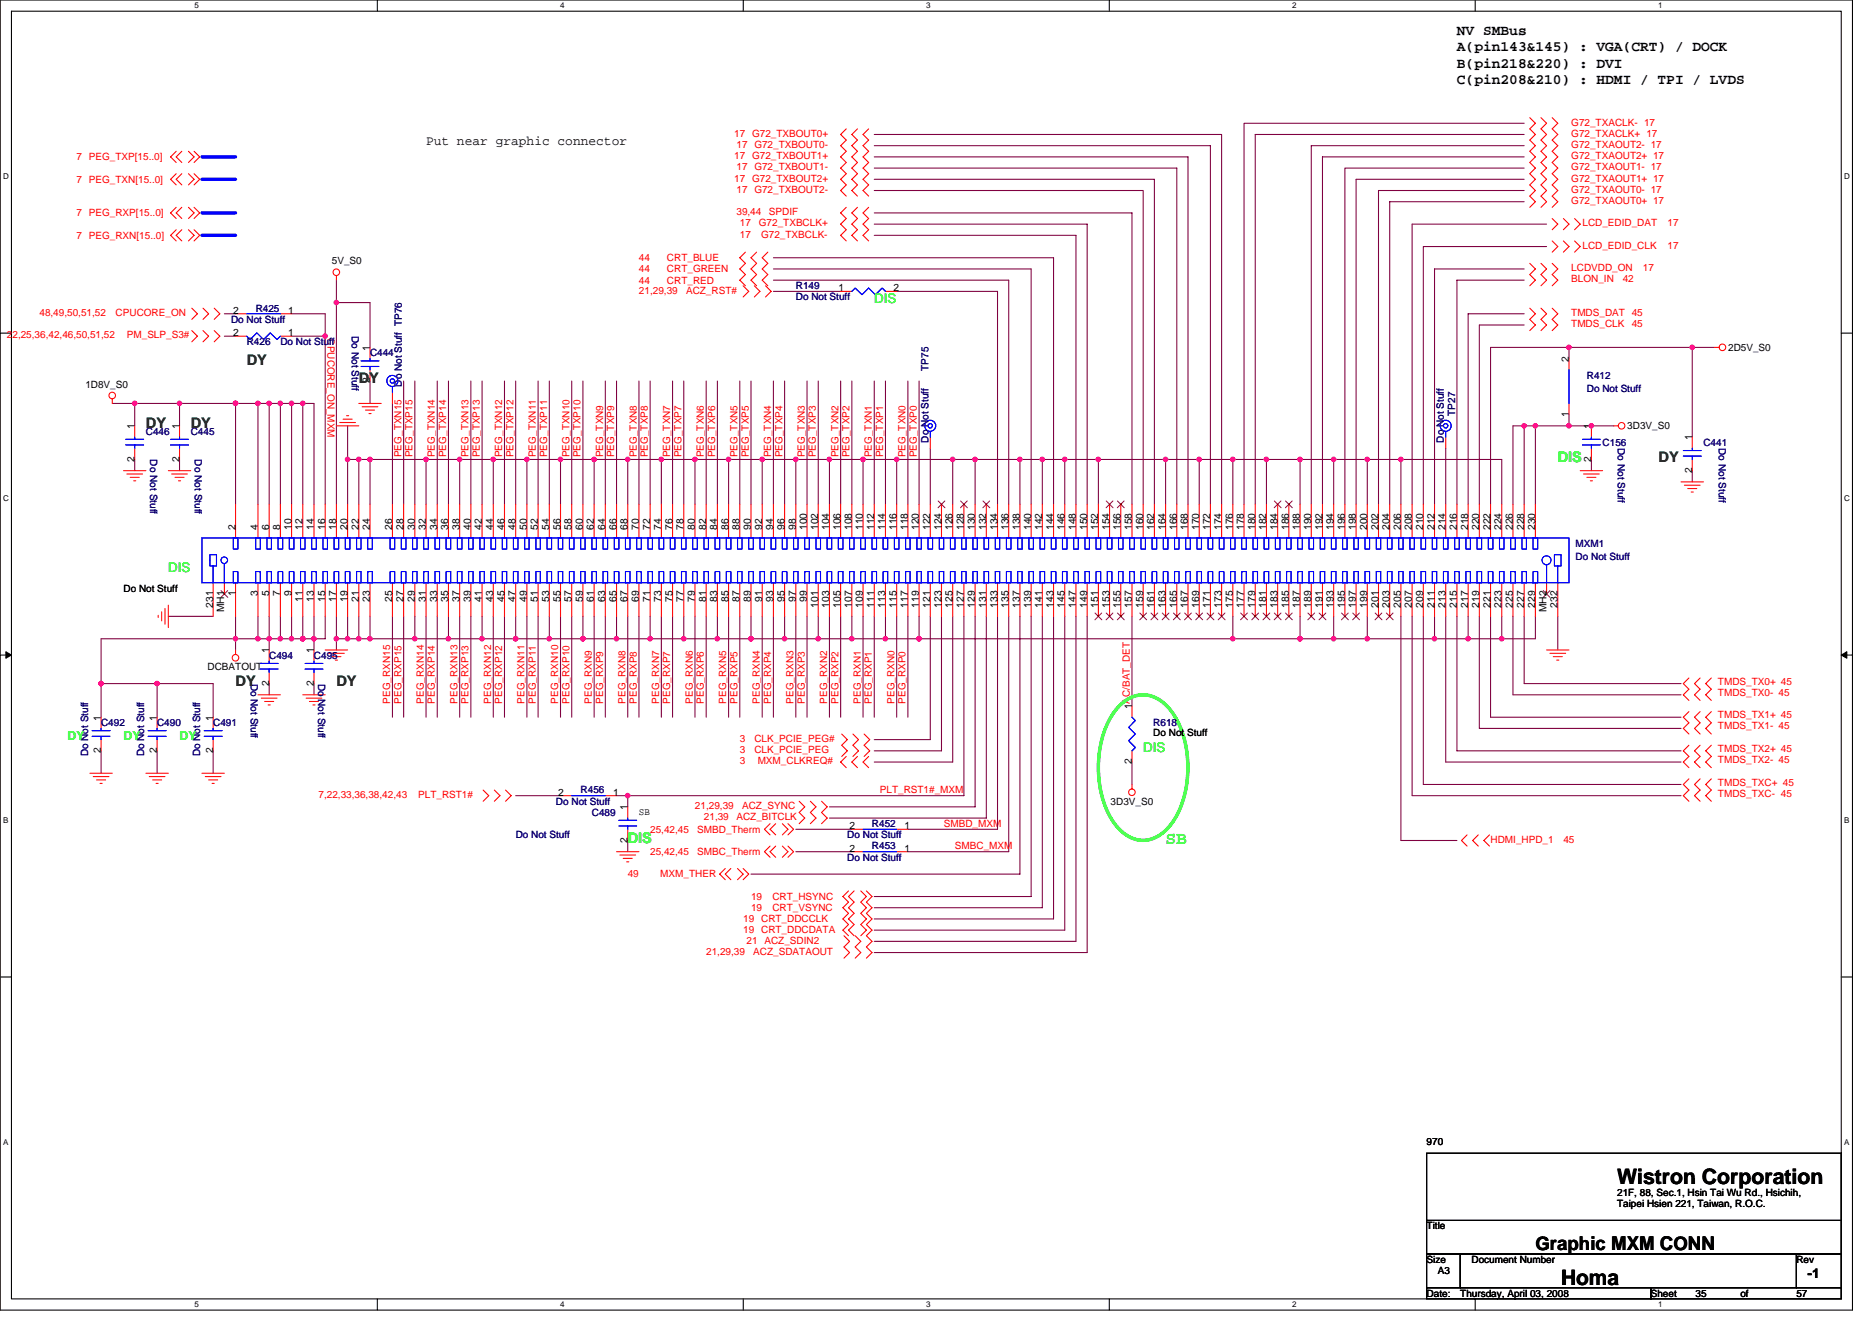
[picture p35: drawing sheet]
<svg xmlns="http://www.w3.org/2000/svg" width="297mm" height="210mm" viewBox="0 0 297 210" stroke-linecap="round" stroke-linejoin="round" font-family="sans-serif">
<defs><g id="words">
<g font-size="3.4">
<text x="256.6" y="187.9">Wistron Corporation</text>
<text x="247.7" y="203.9">Homa</text>
</g>
<text font-size="3" x="243.6" y="198.4">Graphic MXM CONN</text>
<text font-size="2.8" fill="#0f0" x="185" y="133.9">SB</text>
<g font-size="2.3">
<text x="231.2" y="5.5">NV SMBus</text>
<text x="231.2" y="8.1">A(pin143&amp;145) : VGA(CRT) / DOCK</text>
<text x="231.2" y="10.7">B(pin218&amp;220) : DVI</text>
<text x="231.2" y="13.4">C(pin208&amp;210) : HDMI / TPI / LVDS</text>
</g>
<g font-size="2.3" fill="#008000">
<text x="39.2" y="58">DY</text>
<text x="56.9" y="60.8">DY</text>
<text x="23.2" y="67.9">DY</text>
<text x="30.3" y="67.9">DY</text>
<text x="263.2" y="73.3">DY</text>
<text x="37.4" y="108.8">DY</text>
<text x="53.4" y="108.8">DY</text>
</g>
<g font-size="2.3" fill="#0f0">
<text x="247.2" y="73.3">DIS</text>
<text x="99.6" y="133.7">DIS</text>
</g>
<g font-size="2.1">
<text x="67.6" y="23">Put near graphic connector</text>
<text x="286.8" y="202.7">-1</text>
</g>
<g font-size="2.1" fill="#0f0">
<text x="138.7" y="48.1">DIS</text>
<text x="26.7" y="90.8">DIS</text>
<text x="181.4" y="119.3">DIS</text>
</g>
<g font-size="1.9" fill="#00ff40">
<text x="10.7" y="117.4">DY</text>
<text x="19.6" y="117.4">DY</text>
<text x="28.5" y="117.4">DY</text>
</g>
<g font-size="1.6" fill="#f00">
<text x="116.5" y="21.7">17 G72_TXBOUT0+</text>
<text x="116.9" y="23.5">17 G72_TXBOUT0-</text>
<text x="249.3" y="19.9">G72_TXACLK- 17</text>
<text x="249.3" y="21.7">G72_TXACLK+ 17</text>
<text x="249.3" y="23.5">G72_TXAOUT2- 17</text>
<text x="12.1" y="25.4">7 PEG_TXP[15..0]</text>
<text x="12.1" y="29">7 PEG_TXN[15..0]</text>
<text x="116.5" y="28.8">17 G72_TXBOUT2+</text>
<text x="116.5" y="25.3">17 G72_TXBOUT1+</text>
<text x="116.9" y="27">17 G72_TXBOUT1-</text>
<text x="249.3" y="25.3">G72_TXAOUT2+ 17</text>
<text x="249.3" y="27">G72_TXAOUT1- 17</text>
<text x="249.3" y="28.8">G72_TXAOUT1+ 17</text>
<text x="12.1" y="34.3">7 PEG_RXP[15..0]</text>
<text x="116.9" y="34.1">39,44</text>
<text x="116.9" y="30.6">17 G72_TXBOUT2-</text>
<text x="117.4" y="35.9">17</text>
<text x="120.4" y="35.9">G72_TXBCLK+</text>
<text x="122" y="34.1">SPDIF</text>
<text x="249.3" y="30.6">G72_TXAOUT0- 17</text>
<text x="249.3" y="32.4">G72_TXAOUT0+ 17</text>
<text x="251.1" y="35.9">LCD_EDID_DAT</text>
<text x="264.6" y="35.9">17</text>
<text x="12.1" y="37.9">7 PEG_RXN[15..0]</text>
<text x="101.4" y="41.4">44</text>
<text x="105.8" y="41.4">CRT_BLUE</text>
<text x="117.4" y="37.7">17</text>
<text x="120.8" y="37.7">G72_TXBCLK-</text>
<text x="251.1" y="39.5">LCD_EDID_CLK</text>
<text x="264.6" y="39.5">17</text>
<text x="101.4" y="46.6">21,29,39</text>
<text x="101.4" y="43.2">44</text>
<text x="101.4" y="45">44</text>
<text x="105.8" y="43.2">CRT_GREEN</text>
<text x="105.8" y="45">CRT_RED</text>
<text x="108.9" y="46.6">ACZ_RST#</text>
<text x="249.3" y="43">LCDVDD_ON</text>
<text x="249.3" y="44.8">BLON_IN</text>
<text x="257.5" y="44.8">42</text>
<text x="260.7" y="43">17</text>
<text x="1.1" y="53.7">22,25,36,42,46,50,51,52</text>
<text x="6.3" y="50.1">48,49,50,51,52</text>
<text x="18.3" y="50.1">CPUCORE_ON</text>
<text x="20.1" y="53.7">PM_SLP_S3#</text>
<text x="52" y="53.7" transform="rotate(90 52 53.7)">CPUCORE_ON_MXM</text>
<text x="249.3" y="50.1">TMDS_DAT 45</text>
<text x="249.3" y="51.9">TMDS_CLK</text>
<text x="258.9" y="51.9">45</text>
<text x="63.7" y="72.5" transform="rotate(-90 63.7 72.5)">PEG_TXN15</text>
<text x="65.5" y="72.5" transform="rotate(-90 65.5 72.5)">PEG_TXP15</text>
<text x="69" y="72.5" transform="rotate(-90 69 72.5)">PEG_TXN14</text>
<text x="70.8" y="72.5" transform="rotate(-90 70.8 72.5)">PEG_TXP14</text>
<text x="74.4" y="72.5" transform="rotate(-90 74.4 72.5)">PEG_TXN13</text>
<text x="76.1" y="72.5" transform="rotate(-90 76.1 72.5)">PEG_TXP13</text>
<text x="79.7" y="72.5" transform="rotate(-90 79.7 72.5)">PEG_TXN12</text>
<text x="81.5" y="72.5" transform="rotate(-90 81.5 72.5)">PEG_TXP12</text>
<text x="85" y="72.5" transform="rotate(-90 85 72.5)">PEG_TXN11</text>
<text x="86.8" y="72.5" transform="rotate(-90 86.8 72.5)">PEG_TXP11</text>
<text x="90.4" y="72.5" transform="rotate(-90 90.4 72.5)">PEG_TXN10</text>
<text x="92.1" y="72.5" transform="rotate(-90 92.1 72.5)">PEG_TXP10</text>
<text x="95.7" y="72.5" transform="rotate(-90 95.7 72.5)">PEG_TXN9</text>
<text x="97.5" y="72.5" transform="rotate(-90 97.5 72.5)">PEG_TXP9</text>
<text x="101" y="72.5" transform="rotate(-90 101 72.5)">PEG_TXN8</text>
<text x="102.8" y="72.5" transform="rotate(-90 102.8 72.5)">PEG_TXP8</text>
<text x="106.4" y="72.5" transform="rotate(-90 106.4 72.5)">PEG_TXN7</text>
<text x="108.1" y="72.5" transform="rotate(-90 108.1 72.5)">PEG_TXP7</text>
<text x="111.7" y="72.5" transform="rotate(-90 111.7 72.5)">PEG_TXN6</text>
<text x="113.5" y="72.5" transform="rotate(-90 113.5 72.5)">PEG_TXP6</text>
<text x="117" y="72.5" transform="rotate(-90 117 72.5)">PEG_TXN5</text>
<text x="118.8" y="72.5" transform="rotate(-90 118.8 72.5)">PEG_TXP5</text>
<text x="122.4" y="72.5" transform="rotate(-90 122.4 72.5)">PEG_TXN4</text>
<text x="124.1" y="72.5" transform="rotate(-90 124.1 72.5)">PEG_TXP4</text>
<text x="127.7" y="72.5" transform="rotate(-90 127.7 72.5)">PEG_TXN3</text>
<text x="129.5" y="72.5" transform="rotate(-90 129.5 72.5)">PEG_TXP3</text>
<text x="133" y="72.5" transform="rotate(-90 133 72.5)">PEG_TXN2</text>
<text x="134.8" y="72.5" transform="rotate(-90 134.8 72.5)">PEG_TXP2</text>
<text x="138.4" y="72.5" transform="rotate(-90 138.4 72.5)">PEG_TXN1</text>
<text x="140.1" y="72.5" transform="rotate(-90 140.1 72.5)">PEG_TXP1</text>
<text x="143.7" y="72.5" transform="rotate(-90 143.7 72.5)">PEG_TXN0</text>
<text x="145.5" y="72.5" transform="rotate(-90 145.5 72.5)">PEG_TXP0</text>
<text x="61.9" y="111.7" transform="rotate(-90 61.9 111.7)">PEG_RXN15</text>
<text x="63.7" y="111.7" transform="rotate(-90 63.7 111.7)">PEG_RXP15</text>
<text x="67.2" y="111.7" transform="rotate(-90 67.2 111.7)">PEG_RXN14</text>
<text x="69" y="111.7" transform="rotate(-90 69 111.7)">PEG_RXP14</text>
<text x="72.6" y="111.7" transform="rotate(-90 72.6 111.7)">PEG_RXN13</text>
<text x="74.4" y="111.7" transform="rotate(-90 74.4 111.7)">PEG_RXP13</text>
<text x="77.9" y="111.7" transform="rotate(-90 77.9 111.7)">PEG_RXN12</text>
<text x="79.7" y="111.7" transform="rotate(-90 79.7 111.7)">PEG_RXP12</text>
<text x="83.2" y="111.7" transform="rotate(-90 83.2 111.7)">PEG_RXN11</text>
<text x="85" y="111.7" transform="rotate(-90 85 111.7)">PEG_RXP11</text>
<text x="88.6" y="111.7" transform="rotate(-90 88.6 111.7)">PEG_RXN10</text>
<text x="90.4" y="111.7" transform="rotate(-90 90.4 111.7)">PEG_RXP10</text>
<text x="93.9" y="111.7" transform="rotate(-90 93.9 111.7)">PEG_RXN9</text>
<text x="95.7" y="111.7" transform="rotate(-90 95.7 111.7)">PEG_RXP9</text>
<text x="99.2" y="111.7" transform="rotate(-90 99.2 111.7)">PEG_RXN8</text>
<text x="101" y="111.7" transform="rotate(-90 101 111.7)">PEG_RXP8</text>
<text x="104.6" y="111.7" transform="rotate(-90 104.6 111.7)">PEG_RXN7</text>
<text x="106.4" y="111.7" transform="rotate(-90 106.4 111.7)">PEG_RXP7</text>
<text x="109.9" y="111.7" transform="rotate(-90 109.9 111.7)">PEG_RXN6</text>
<text x="111.7" y="111.7" transform="rotate(-90 111.7 111.7)">PEG_RXP6</text>
<text x="115.2" y="111.7" transform="rotate(-90 115.2 111.7)">PEG_RXN5</text>
<text x="117" y="111.7" transform="rotate(-90 117 111.7)">PEG_RXP5</text>
<text x="120.6" y="111.7" transform="rotate(-90 120.6 111.7)">PEG_RXN4</text>
<text x="122.4" y="111.7" transform="rotate(-90 122.4 111.7)">PEG_RXP4</text>
<text x="125.9" y="111.7" transform="rotate(-90 125.9 111.7)">PEG_RXN3</text>
<text x="127.7" y="111.7" transform="rotate(-90 127.7 111.7)">PEG_RXP3</text>
<text x="131.3" y="111.7" transform="rotate(-90 131.3 111.7)">PEG_RXN2</text>
<text x="133" y="111.7" transform="rotate(-90 133 111.7)">PEG_RXP2</text>
<text x="136.6" y="111.7" transform="rotate(-90 136.6 111.7)">PEG_RXN1</text>
<text x="138.4" y="111.7" transform="rotate(-90 138.4 111.7)">PEG_RXP1</text>
<text x="141.9" y="111.7" transform="rotate(-90 141.9 111.7)">PEG_RXN0</text>
<text x="143.7" y="111.7" transform="rotate(-90 143.7 111.7)">PEG_RXP0</text>
<text x="272.6" y="110.4">TMDS_TX0- 45</text>
<text x="272.6" y="108.6">TMDS_TX0+ 45</text>
<text x="272.6" y="114">TMDS_TX1+ 45</text>
<text x="117.4" y="117.7">3</text>
<text x="117.4" y="119.5">3</text>
<text x="119.7" y="117.7">CLK_PCIE_PEG#</text>
<text x="119.7" y="119.5">CLK_PCIE_PEG</text>
<text x="272.6" y="115.7">TMDS_TX1- 45</text>
<text x="272.6" y="119.3">TMDS_TX2+ 45</text>
<text x="117.4" y="121.3">3</text>
<text x="120.2" y="121.3">MXM_CLKREQ#</text>
<text x="139.6" y="125.9">PLT_RST1#_MXM</text>
<text x="272.6" y="124.6">TMDS_TXC+ 45</text>
<text x="272.6" y="121.1">TMDS_TX2- 45</text>
<text x="50.5" y="126.6">7,22,33,36,38,42,43</text>
<text x="66.4" y="126.6">PLT_RST1#</text>
<text x="110.3" y="128.4">21,29,39</text>
<text x="111.7" y="130.2">21,39</text>
<text x="116.9" y="130.2">ACZ_BITCLK</text>
<text x="117.7" y="128.4">ACZ_SYNC</text>
<text x="149.8" y="131.2">SMBD_MXM</text>
<text x="272.6" y="126.4">TMDS_TXC- 45</text>
<text x="103.2" y="132.1">25,42,45</text>
<text x="103.2" y="135.7">25,42,45</text>
<text x="110.6" y="132.1">SMBD_Therm</text>
<text x="110.6" y="135.7">SMBC_Therm</text>
<text x="151.5" y="134.8">SMBC_MXM</text>
<text x="236.5" y="133.7">HDMI_HPD_1</text>
<text x="248.1" y="133.7">45</text>
<text x="99.6" y="139.2">49</text>
<text x="104.8" y="139.2">MXM_THER</text>
<text x="119.2" y="142.8">19</text>
<text x="122.6" y="142.8">CRT_HSYNC</text>
<text x="117.9" y="146.3">19 CRT_DDCCLK</text>
<text x="117.9" y="148.1">19 CRT_DDCDATA</text>
<text x="118.4" y="149.7">21 ACZ_SDIN2</text>
<text x="119.2" y="144.5">19</text>
<text x="122.6" y="144.5">CRT_VSYNC</text>
<text x="112.1" y="151.5">21,29,39</text>
<text x="119.5" y="151.5">ACZ_SDATAOUT</text>
</g>
<g font-size="1.6">
<text x="52.7" y="42">5V_S0</text>
<text x="133" y="46.2">1</text>
<text x="141.7" y="46.2">2</text>
<text x="37" y="49.8">2</text>
<text x="37" y="53.3">2</text>
<text x="45.7" y="49.8">1</text>
<text x="45.7" y="53.3">1</text>
<text x="58.7" y="55.6" transform="rotate(-90 58.7 55.6)">1</text>
<text x="248.9" y="57.4" transform="rotate(-90 248.9 57.4)">2</text>
<text x="274.2" y="55.6">2D5V_S0</text>
<text x="13.5" y="61.5">1D8V_S0</text>
<text x="58.7" y="60.8" transform="rotate(-90 58.7 60.8)">2</text>
<text x="21.4" y="68.1" transform="rotate(-90 21.4 68.1)">1</text>
<text x="28.5" y="68.1" transform="rotate(-90 28.5 68.1)">1</text>
<text x="248.9" y="66.2" transform="rotate(-90 248.9 66.2)">1</text>
<text x="252.5" y="68.1" transform="rotate(-90 252.5 68.1)">1</text>
<text x="258.2" y="68.1">3D3V_S0</text>
<text x="268.5" y="69.9" transform="rotate(-90 268.5 69.9)">1</text>
<text x="21.4" y="73.3" transform="rotate(-90 21.4 73.3)">2</text>
<text x="28.5" y="73.3" transform="rotate(-90 28.5 73.3)">2</text>
<text x="252.5" y="73.3" transform="rotate(-90 252.5 73.3)">2</text>
<text x="268.5" y="75.1" transform="rotate(-90 268.5 75.1)">2</text>
<text x="37.4" y="84.1" transform="rotate(-90 37.4 84.1)">2</text>
<text x="40.9" y="84.1" transform="rotate(-90 40.9 84.1)">4</text>
<text x="42.7" y="84.1" transform="rotate(-90 42.7 84.1)">6</text>
<text x="44.5" y="84.1" transform="rotate(-90 44.5 84.1)">8</text>
<text x="46.2" y="84.1" transform="rotate(-90 46.2 84.1)">10</text>
<text x="48" y="84.1" transform="rotate(-90 48 84.1)">12</text>
<text x="49.8" y="84.1" transform="rotate(-90 49.8 84.1)">14</text>
<text x="51.6" y="84.1" transform="rotate(-90 51.6 84.1)">16</text>
<text x="53.4" y="84.1" transform="rotate(-90 53.4 84.1)">18</text>
<text x="55.1" y="84.1" transform="rotate(-90 55.1 84.1)">20</text>
<text x="56.9" y="84.1" transform="rotate(-90 56.9 84.1)">22</text>
<text x="58.7" y="84.1" transform="rotate(-90 58.7 84.1)">24</text>
<text x="62.2" y="84.1" transform="rotate(-90 62.2 84.1)">26</text>
<text x="64" y="84.1" transform="rotate(-90 64 84.1)">28</text>
<text x="65.8" y="84.1" transform="rotate(-90 65.8 84.1)">30</text>
<text x="67.6" y="84.1" transform="rotate(-90 67.6 84.1)">32</text>
<text x="69.4" y="84.1" transform="rotate(-90 69.4 84.1)">34</text>
<text x="71.1" y="84.1" transform="rotate(-90 71.1 84.1)">36</text>
<text x="72.9" y="84.1" transform="rotate(-90 72.9 84.1)">38</text>
<text x="74.7" y="84.1" transform="rotate(-90 74.7 84.1)">40</text>
<text x="76.5" y="84.1" transform="rotate(-90 76.5 84.1)">42</text>
<text x="78.2" y="84.1" transform="rotate(-90 78.2 84.1)">44</text>
<text x="80" y="84.1" transform="rotate(-90 80 84.1)">46</text>
<text x="81.8" y="84.1" transform="rotate(-90 81.8 84.1)">48</text>
<text x="83.6" y="84.1" transform="rotate(-90 83.6 84.1)">50</text>
<text x="85.4" y="84.1" transform="rotate(-90 85.4 84.1)">52</text>
<text x="87.1" y="84.1" transform="rotate(-90 87.1 84.1)">54</text>
<text x="88.9" y="84.1" transform="rotate(-90 88.9 84.1)">56</text>
<text x="90.7" y="84.1" transform="rotate(-90 90.7 84.1)">58</text>
<text x="92.5" y="84.1" transform="rotate(-90 92.5 84.1)">60</text>
<text x="94.3" y="84.1" transform="rotate(-90 94.3 84.1)">62</text>
<text x="96" y="84.1" transform="rotate(-90 96 84.1)">64</text>
<text x="97.8" y="84.1" transform="rotate(-90 97.8 84.1)">66</text>
<text x="99.6" y="84.1" transform="rotate(-90 99.6 84.1)">68</text>
<text x="101.4" y="84.1" transform="rotate(-90 101.4 84.1)">70</text>
<text x="103.1" y="84.1" transform="rotate(-90 103.1 84.1)">72</text>
<text x="104.9" y="84.1" transform="rotate(-90 104.9 84.1)">74</text>
<text x="106.7" y="84.1" transform="rotate(-90 106.7 84.1)">76</text>
<text x="108.5" y="84.1" transform="rotate(-90 108.5 84.1)">78</text>
<text x="110.3" y="84.1" transform="rotate(-90 110.3 84.1)">80</text>
<text x="112" y="84.1" transform="rotate(-90 112 84.1)">82</text>
<text x="113.8" y="84.1" transform="rotate(-90 113.8 84.1)">84</text>
<text x="115.6" y="84.1" transform="rotate(-90 115.6 84.1)">86</text>
<text x="117.4" y="84.1" transform="rotate(-90 117.4 84.1)">88</text>
<text x="119.1" y="84.1" transform="rotate(-90 119.1 84.1)">90</text>
<text x="120.9" y="84.1" transform="rotate(-90 120.9 84.1)">92</text>
<text x="122.7" y="84.1" transform="rotate(-90 122.7 84.1)">94</text>
<text x="124.5" y="84.1" transform="rotate(-90 124.5 84.1)">96</text>
<text x="126.3" y="84.1" transform="rotate(-90 126.3 84.1)">98</text>
<text x="128" y="84.1" transform="rotate(-90 128 84.1)">100</text>
<text x="129.8" y="84.1" transform="rotate(-90 129.8 84.1)">102</text>
<text x="131.6" y="84.1" transform="rotate(-90 131.6 84.1)">104</text>
<text x="133.4" y="84.1" transform="rotate(-90 133.4 84.1)">106</text>
<text x="135.1" y="84.1" transform="rotate(-90 135.1 84.1)">108</text>
<text x="136.9" y="84.1" transform="rotate(-90 136.9 84.1)">110</text>
<text x="138.7" y="84.1" transform="rotate(-90 138.7 84.1)">112</text>
<text x="140.5" y="84.1" transform="rotate(-90 140.5 84.1)">114</text>
<text x="142.3" y="84.1" transform="rotate(-90 142.3 84.1)">116</text>
<text x="144" y="84.1" transform="rotate(-90 144 84.1)">118</text>
<text x="145.8" y="84.1" transform="rotate(-90 145.8 84.1)">120</text>
<text x="147.6" y="84.1" transform="rotate(-90 147.6 84.1)">122</text>
<text x="149.4" y="84.1" transform="rotate(-90 149.4 84.1)">124</text>
<text x="151.1" y="84.1" transform="rotate(-90 151.1 84.1)">126</text>
<text x="152.9" y="84.1" transform="rotate(-90 152.9 84.1)">128</text>
<text x="154.7" y="84.1" transform="rotate(-90 154.7 84.1)">130</text>
<text x="156.5" y="84.1" transform="rotate(-90 156.5 84.1)">132</text>
<text x="158.3" y="84.1" transform="rotate(-90 158.3 84.1)">134</text>
<text x="160" y="84.1" transform="rotate(-90 160 84.1)">136</text>
<text x="161.8" y="84.1" transform="rotate(-90 161.8 84.1)">138</text>
<text x="163.6" y="84.1" transform="rotate(-90 163.6 84.1)">140</text>
<text x="165.4" y="84.1" transform="rotate(-90 165.4 84.1)">142</text>
<text x="167.1" y="84.1" transform="rotate(-90 167.1 84.1)">144</text>
<text x="168.9" y="84.1" transform="rotate(-90 168.9 84.1)">146</text>
<text x="170.7" y="84.1" transform="rotate(-90 170.7 84.1)">148</text>
<text x="172.5" y="84.1" transform="rotate(-90 172.5 84.1)">150</text>
<text x="174.3" y="84.1" transform="rotate(-90 174.3 84.1)">152</text>
<text x="176" y="84.1" transform="rotate(-90 176 84.1)">154</text>
<text x="177.8" y="84.1" transform="rotate(-90 177.8 84.1)">156</text>
<text x="179.6" y="84.1" transform="rotate(-90 179.6 84.1)">158</text>
<text x="181.4" y="84.1" transform="rotate(-90 181.4 84.1)">160</text>
<text x="183.2" y="84.1" transform="rotate(-90 183.2 84.1)">162</text>
<text x="184.9" y="84.1" transform="rotate(-90 184.9 84.1)">164</text>
<text x="186.7" y="84.1" transform="rotate(-90 186.7 84.1)">166</text>
<text x="188.5" y="84.1" transform="rotate(-90 188.5 84.1)">168</text>
<text x="190.3" y="84.1" transform="rotate(-90 190.3 84.1)">170</text>
<text x="192" y="84.1" transform="rotate(-90 192 84.1)">172</text>
<text x="193.8" y="84.1" transform="rotate(-90 193.8 84.1)">174</text>
<text x="195.6" y="84.1" transform="rotate(-90 195.6 84.1)">176</text>
<text x="197.4" y="84.1" transform="rotate(-90 197.4 84.1)">178</text>
<text x="199.2" y="84.1" transform="rotate(-90 199.2 84.1)">180</text>
<text x="200.9" y="84.1" transform="rotate(-90 200.9 84.1)">182</text>
<text x="202.7" y="84.1" transform="rotate(-90 202.7 84.1)">184</text>
<text x="204.5" y="84.1" transform="rotate(-90 204.5 84.1)">186</text>
<text x="206.3" y="84.1" transform="rotate(-90 206.3 84.1)">188</text>
<text x="208" y="84.1" transform="rotate(-90 208 84.1)">190</text>
<text x="209.8" y="84.1" transform="rotate(-90 209.8 84.1)">192</text>
<text x="211.6" y="84.1" transform="rotate(-90 211.6 84.1)">194</text>
<text x="213.4" y="84.1" transform="rotate(-90 213.4 84.1)">196</text>
<text x="215.2" y="84.1" transform="rotate(-90 215.2 84.1)">198</text>
<text x="216.9" y="84.1" transform="rotate(-90 216.9 84.1)">200</text>
<text x="218.7" y="84.1" transform="rotate(-90 218.7 84.1)">202</text>
<text x="220.5" y="84.1" transform="rotate(-90 220.5 84.1)">204</text>
<text x="222.3" y="84.1" transform="rotate(-90 222.3 84.1)">206</text>
<text x="224" y="84.1" transform="rotate(-90 224 84.1)">208</text>
<text x="225.8" y="84.1" transform="rotate(-90 225.8 84.1)">210</text>
<text x="227.6" y="84.1" transform="rotate(-90 227.6 84.1)">212</text>
<text x="229.4" y="84.1" transform="rotate(-90 229.4 84.1)">214</text>
<text x="231.2" y="84.1" transform="rotate(-90 231.2 84.1)">216</text>
<text x="232.9" y="84.1" transform="rotate(-90 232.9 84.1)">218</text>
<text x="234.7" y="84.1" transform="rotate(-90 234.7 84.1)">220</text>
<text x="236.5" y="84.1" transform="rotate(-90 236.5 84.1)">222</text>
<text x="238.3" y="84.1" transform="rotate(-90 238.3 84.1)">224</text>
<text x="240" y="84.1" transform="rotate(-90 240 84.1)">226</text>
<text x="241.8" y="84.1" transform="rotate(-90 241.8 84.1)">228</text>
<text x="243.6" y="84.1" transform="rotate(-90 243.6 84.1)">230</text>
<text x="19.6" y="93.9">Do Not Stuff</text>
<text x="37.4" y="94.6" transform="rotate(-90 37.4 94.6)">1</text>
<text x="40.9" y="94.6" transform="rotate(-90 40.9 94.6)">3</text>
<text x="42.7" y="94.6" transform="rotate(-90 42.7 94.6)">5</text>
<text x="44.5" y="94.6" transform="rotate(-90 44.5 94.6)">7</text>
<text x="46.2" y="94.6" transform="rotate(-90 46.2 94.6)">9</text>
<text x="48" y="95.5" transform="rotate(-90 48 95.5)">11</text>
<text x="49.8" y="95.5" transform="rotate(-90 49.8 95.5)">13</text>
<text x="51.6" y="95.5" transform="rotate(-90 51.6 95.5)">15</text>
<text x="53.4" y="95.5" transform="rotate(-90 53.4 95.5)">17</text>
<text x="55.1" y="95.5" transform="rotate(-90 55.1 95.5)">19</text>
<text x="56.9" y="95.5" transform="rotate(-90 56.9 95.5)">21</text>
<text x="58.7" y="95.5" transform="rotate(-90 58.7 95.5)">23</text>
<text x="62.2" y="95.5" transform="rotate(-90 62.2 95.5)">25</text>
<text x="64" y="95.5" transform="rotate(-90 64 95.5)">27</text>
<text x="65.8" y="95.5" transform="rotate(-90 65.8 95.5)">29</text>
<text x="67.6" y="95.5" transform="rotate(-90 67.6 95.5)">31</text>
<text x="69.4" y="95.5" transform="rotate(-90 69.4 95.5)">33</text>
<text x="71.1" y="95.5" transform="rotate(-90 71.1 95.5)">35</text>
<text x="72.9" y="95.5" transform="rotate(-90 72.9 95.5)">37</text>
<text x="74.7" y="95.5" transform="rotate(-90 74.7 95.5)">39</text>
<text x="76.5" y="95.5" transform="rotate(-90 76.5 95.5)">41</text>
<text x="78.2" y="95.5" transform="rotate(-90 78.2 95.5)">43</text>
<text x="80" y="95.5" transform="rotate(-90 80 95.5)">45</text>
<text x="81.8" y="95.5" transform="rotate(-90 81.8 95.5)">47</text>
<text x="83.6" y="95.5" transform="rotate(-90 83.6 95.5)">49</text>
<text x="85.4" y="95.5" transform="rotate(-90 85.4 95.5)">51</text>
<text x="87.1" y="95.5" transform="rotate(-90 87.1 95.5)">53</text>
<text x="88.9" y="95.5" transform="rotate(-90 88.9 95.5)">55</text>
<text x="90.7" y="95.5" transform="rotate(-90 90.7 95.5)">57</text>
<text x="92.5" y="95.5" transform="rotate(-90 92.5 95.5)">59</text>
<text x="94.3" y="95.5" transform="rotate(-90 94.3 95.5)">61</text>
<text x="96" y="95.5" transform="rotate(-90 96 95.5)">63</text>
<text x="97.8" y="95.5" transform="rotate(-90 97.8 95.5)">65</text>
<text x="99.6" y="95.5" transform="rotate(-90 99.6 95.5)">67</text>
<text x="101.4" y="95.5" transform="rotate(-90 101.4 95.5)">69</text>
<text x="103.1" y="95.5" transform="rotate(-90 103.1 95.5)">71</text>
<text x="104.9" y="95.5" transform="rotate(-90 104.9 95.5)">73</text>
<text x="106.7" y="95.5" transform="rotate(-90 106.7 95.5)">75</text>
<text x="108.5" y="95.5" transform="rotate(-90 108.5 95.5)">77</text>
<text x="110.3" y="95.5" transform="rotate(-90 110.3 95.5)">79</text>
<text x="112" y="95.5" transform="rotate(-90 112 95.5)">81</text>
<text x="113.8" y="95.5" transform="rotate(-90 113.8 95.5)">83</text>
<text x="115.6" y="95.5" transform="rotate(-90 115.6 95.5)">85</text>
<text x="117.4" y="95.5" transform="rotate(-90 117.4 95.5)">87</text>
<text x="119.1" y="95.5" transform="rotate(-90 119.1 95.5)">89</text>
<text x="120.9" y="95.5" transform="rotate(-90 120.9 95.5)">91</text>
<text x="122.7" y="95.5" transform="rotate(-90 122.7 95.5)">93</text>
<text x="124.5" y="95.5" transform="rotate(-90 124.5 95.5)">95</text>
<text x="126.3" y="95.5" transform="rotate(-90 126.3 95.5)">97</text>
<text x="128" y="95.5" transform="rotate(-90 128 95.5)">99</text>
<text x="33.8" y="96.4" transform="rotate(-90 33.8 96.4)">231</text>
<text x="35.6" y="97.2" transform="rotate(-90 35.6 97.2)">MH1</text>
<text x="129.8" y="96.4" transform="rotate(-90 129.8 96.4)">101</text>
<text x="131.6" y="96.4" transform="rotate(-90 131.6 96.4)">103</text>
<text x="133.4" y="96.4" transform="rotate(-90 133.4 96.4)">105</text>
<text x="135.1" y="96.4" transform="rotate(-90 135.1 96.4)">107</text>
<text x="136.9" y="96.4" transform="rotate(-90 136.9 96.4)">109</text>
<text x="138.7" y="96.4" transform="rotate(-90 138.7 96.4)">111</text>
<text x="140.5" y="96.4" transform="rotate(-90 140.5 96.4)">113</text>
<text x="142.3" y="96.4" transform="rotate(-90 142.3 96.4)">115</text>
<text x="144" y="96.4" transform="rotate(-90 144 96.4)">117</text>
<text x="145.8" y="96.4" transform="rotate(-90 145.8 96.4)">119</text>
<text x="147.6" y="96.4" transform="rotate(-90 147.6 96.4)">121</text>
<text x="149.4" y="96.4" transform="rotate(-90 149.4 96.4)">123</text>
<text x="151.1" y="96.4" transform="rotate(-90 151.1 96.4)">125</text>
<text x="152.9" y="96.4" transform="rotate(-90 152.9 96.4)">127</text>
<text x="154.7" y="96.4" transform="rotate(-90 154.7 96.4)">129</text>
<text x="156.5" y="96.4" transform="rotate(-90 156.5 96.4)">131</text>
<text x="158.3" y="96.4" transform="rotate(-90 158.3 96.4)">133</text>
<text x="160" y="96.4" transform="rotate(-90 160 96.4)">135</text>
<text x="161.8" y="96.4" transform="rotate(-90 161.8 96.4)">137</text>
<text x="163.6" y="96.4" transform="rotate(-90 163.6 96.4)">139</text>
<text x="165.4" y="96.4" transform="rotate(-90 165.4 96.4)">141</text>
<text x="167.1" y="96.4" transform="rotate(-90 167.1 96.4)">143</text>
<text x="168.9" y="96.4" transform="rotate(-90 168.9 96.4)">145</text>
<text x="170.7" y="96.4" transform="rotate(-90 170.7 96.4)">147</text>
<text x="172.5" y="96.4" transform="rotate(-90 172.5 96.4)">149</text>
<text x="174.3" y="96.4" transform="rotate(-90 174.3 96.4)">151</text>
<text x="176" y="96.4" transform="rotate(-90 176 96.4)">153</text>
<text x="177.8" y="96.4" transform="rotate(-90 177.8 96.4)">155</text>
<text x="179.6" y="96.4" transform="rotate(-90 179.6 96.4)">157</text>
<text x="181.4" y="96.4" transform="rotate(-90 181.4 96.4)">159</text>
<text x="183.2" y="96.4" transform="rotate(-90 183.2 96.4)">161</text>
<text x="184.9" y="96.4" transform="rotate(-90 184.9 96.4)">163</text>
<text x="186.7" y="96.4" transform="rotate(-90 186.7 96.4)">165</text>
<text x="188.5" y="96.4" transform="rotate(-90 188.5 96.4)">167</text>
<text x="190.3" y="96.4" transform="rotate(-90 190.3 96.4)">169</text>
<text x="192" y="96.4" transform="rotate(-90 192 96.4)">171</text>
<text x="193.8" y="96.4" transform="rotate(-90 193.8 96.4)">173</text>
<text x="195.6" y="96.4" transform="rotate(-90 195.6 96.4)">175</text>
<text x="197.4" y="96.4" transform="rotate(-90 197.4 96.4)">177</text>
<text x="199.2" y="96.4" transform="rotate(-90 199.2 96.4)">179</text>
<text x="200.9" y="96.4" transform="rotate(-90 200.9 96.4)">181</text>
<text x="202.7" y="96.4" transform="rotate(-90 202.7 96.4)">183</text>
<text x="204.5" y="96.4" transform="rotate(-90 204.5 96.4)">185</text>
<text x="206.3" y="96.4" transform="rotate(-90 206.3 96.4)">187</text>
<text x="208" y="96.4" transform="rotate(-90 208 96.4)">189</text>
<text x="209.8" y="96.4" transform="rotate(-90 209.8 96.4)">191</text>
<text x="211.6" y="96.4" transform="rotate(-90 211.6 96.4)">193</text>
<text x="213.4" y="96.4" transform="rotate(-90 213.4 96.4)">195</text>
<text x="215.2" y="96.4" transform="rotate(-90 215.2 96.4)">197</text>
<text x="216.9" y="96.4" transform="rotate(-90 216.9 96.4)">199</text>
<text x="218.7" y="96.4" transform="rotate(-90 218.7 96.4)">201</text>
<text x="220.5" y="96.4" transform="rotate(-90 220.5 96.4)">203</text>
<text x="222.3" y="96.4" transform="rotate(-90 222.3 96.4)">205</text>
<text x="224" y="96.4" transform="rotate(-90 224 96.4)">207</text>
<text x="225.8" y="96.4" transform="rotate(-90 225.8 96.4)">209</text>
<text x="227.6" y="96.4" transform="rotate(-90 227.6 96.4)">211</text>
<text x="229.4" y="96.4" transform="rotate(-90 229.4 96.4)">213</text>
<text x="231.2" y="96.4" transform="rotate(-90 231.2 96.4)">215</text>
<text x="232.9" y="96.4" transform="rotate(-90 232.9 96.4)">217</text>
<text x="234.7" y="96.4" transform="rotate(-90 234.7 96.4)">219</text>
<text x="236.5" y="96.4" transform="rotate(-90 236.5 96.4)">221</text>
<text x="238.3" y="96.4" transform="rotate(-90 238.3 96.4)">223</text>
<text x="240" y="96.4" transform="rotate(-90 240 96.4)">225</text>
<text x="241.8" y="96.4" transform="rotate(-90 241.8 96.4)">227</text>
<text x="243.6" y="96.4" transform="rotate(-90 243.6 96.4)">229</text>
<text x="245.4" y="97.2" transform="rotate(-90 245.4 97.2)">MH2</text>
<text x="247.2" y="96.4" transform="rotate(-90 247.2 96.4)">232</text>
<text x="32.9" y="106.3">DCBATOUT</text>
<text x="42.7" y="103.7" transform="rotate(-90 42.7 103.7)">1</text>
<text x="49.8" y="103.7" transform="rotate(-90 49.8 103.7)">1</text>
<text x="42.7" y="108.8" transform="rotate(-90 42.7 108.8)">2</text>
<text x="49.8" y="108.8" transform="rotate(-90 49.8 108.8)">2</text>
<text x="179.6" y="112.5" transform="rotate(-90 179.6 112.5)">1AC/BAT_DET</text>
<text x="16" y="119.5" transform="rotate(-90 16 119.5)">2</text>
<text x="16" y="114.3" transform="rotate(-90 16 114.3)">1</text>
<text x="24.9" y="119.5" transform="rotate(-90 24.9 119.5)">2</text>
<text x="24.9" y="114.3" transform="rotate(-90 24.9 114.3)">1</text>
<text x="33.8" y="119.5" transform="rotate(-90 33.8 119.5)">2</text>
<text x="33.8" y="114.3" transform="rotate(-90 33.8 114.3)">1</text>
<text x="183" y="116.8">Do Not Stuff</text>
<text x="179.6" y="121.3" transform="rotate(-90 179.6 121.3)">2</text>
<text x="88.6" y="126.2">2</text>
<text x="97.3" y="126.2">1</text>
<text x="99.6" y="128.5" transform="rotate(-90 99.6 128.5)">1</text>
<text x="101.4" y="129.3">SB</text>
<text x="134.8" y="131.6">2</text>
<text x="143.5" y="131.6">1</text>
<text x="176.2" y="127.7">3D3V_S0</text>
<text x="99.6" y="133.7" transform="rotate(-90 99.6 133.7)">2</text>
<text x="134.8" y="135.1">2</text>
<text x="143.5" y="135.1">1</text>
<text x="226.4" y="181.7">970</text>
<text x="256.6" y="189.7">21F, 88, Sec.1, Hsin Tai Wu Rd., Hsichih,</text>
<text x="256.6" y="191.5">Taipei Hsien 221, Taiwan, R.O.C.</text>
<text x="226.4" y="195.1">Title</text>
<text x="226.4" y="200.4">Size</text>
<text x="228.2" y="202.2">A3</text>
<text x="233.5" y="200.4">Document Number</text>
<text x="285" y="200.4">Rev</text>
<text x="226.4" y="205.7">Date:</text>
<text x="231.7" y="205.7">Thursday, April 03, 2008</text>
<text x="261.9" y="205.7">Sheet</text>
<text x="269" y="205.7">35</text>
<text x="276.2" y="205.7">of</text>
<text x="285" y="205.7">57</text>
</g>
<g font-size="1.6" fill="#000080">
<text x="126.3" y="45.9">R149</text>
<text x="126.3" y="47.6">Do Not Stuff</text>
<text x="36.7" y="51.2">Do Not Stuff</text>
<text x="40.6" y="49.4">R425</text>
<text x="55.8" y="53.3" transform="rotate(90 55.8 53.3)">Do Not Stuff</text>
<text x="39.2" y="54.8">R426</text>
<text x="44.5" y="54.8">Do Not Stuff</text>
<text x="58.7" y="56.5">C444</text>
<text x="147.3" y="58.8" transform="rotate(-90 147.3 58.8)">TP75</text>
<text x="63.8" y="61.3" transform="rotate(-90 63.8 61.3)">Do Not Stuff TP76</text>
<text x="230.9" y="66" transform="rotate(-90 230.9 66)">TP27</text>
<text x="251.8" y="60.1">R412</text>
<text x="251.8" y="62.2">Do Not Stuff</text>
<text x="23.2" y="69">C446</text>
<text x="30.3" y="69">C445</text>
<text x="147.3" y="70.2" transform="rotate(-90 147.3 70.2)">Do Not Stuff</text>
<text x="229.1" y="70.2" transform="rotate(-90 229.1 70.2)">Do Not Stuff</text>
<text x="254.3" y="70.8">C156</text>
<text x="256.7" y="71.1" transform="rotate(90 256.7 71.1)">Do Not Stuff</text>
<text x="270.3" y="70.8">C441</text>
<text x="272.7" y="71.1" transform="rotate(90 272.7 71.1)">Do Not Stuff</text>
<text x="23.8" y="72.9" transform="rotate(90 23.8 72.9)">Do Not Stuff</text>
<text x="30.9" y="72.9" transform="rotate(90 30.9 72.9)">Do Not Stuff</text>
<text x="250" y="86.8">MXM1</text>
<text x="250" y="88.9">Do Not Stuff</text>
<text x="42.7" y="104.5">C494</text>
<text x="49.8" y="104.5">C495</text>
<text x="39.8" y="108.5" transform="rotate(90 39.8 108.5)">Do Not Stuff</text>
<text x="50.5" y="108.5" transform="rotate(90 50.5 108.5)">Do Not Stuff</text>
<text x="16" y="115.2">C492</text>
<text x="24.9" y="115.2">C490</text>
<text x="33.8" y="115.2">C491</text>
<text x="183" y="115.2">R618</text>
<text x="14" y="120" transform="rotate(-90 14 120)">Do Not Stuff</text>
<text x="22.9" y="120" transform="rotate(-90 22.9 120)">Do Not Stuff</text>
<text x="31.7" y="120" transform="rotate(-90 31.7 120)">Do Not Stuff</text>
<text x="92.1" y="125.9">R456</text>
<text x="88.2" y="127.7">Do Not Stuff</text>
<text x="93.9" y="129.4">C489</text>
<text x="138.4" y="131.2">R452</text>
<text x="81.8" y="133">Do Not Stuff</text>
<text x="134.4" y="136.5">Do Not Stuff</text>
<text x="134.4" y="133">Do Not Stuff</text>
<text x="138.4" y="134.8">R453</text>
</g>
<g font-size="1.3">
<text x="30.8" y="1.3">5</text>
<text x="88.9" y="1.3">4</text>
<text x="147" y="1.3">3</text>
<text x="205" y="1.3">2</text>
<text x="263.1" y="1.3">1</text>
<text x=".5" y="28.4">D</text>
<text x="292.6" y="28.4">D</text>
<text x=".5" y="79.5">C</text>
<text x="292.6" y="79.5">C</text>
<text x=".5" y="130.6">B</text>
<text x="292.6" y="130.6">B</text>
<text x=".5" y="181.7">A</text>
<text x="292.6" y="181.7">A</text>
<text x="30.8" y="207.4">5</text>
<text x="88.9" y="207.4">4</text>
<text x="147" y="207.4">3</text>
<text x="205" y="207.4">2</text>
<text x="263.1" y="207.4">1</text>
</g>
</g></defs>
<path d="M0 0h293.9v207.9h-293.9zM1.8 1.8h290.4v204.3h-290.4z" fill="none" stroke="#000" stroke-width=".17"/>
<g fill="#fff">
<path d="M30.8 .2h.7v1.4h-.7z"/>
<path d="M30.8 206.3h.7v1.4h-.7z"/>
</g>
<path d="M59.9 0v1.8M59.9 206.1v1.8" fill="none" stroke="#000" stroke-width=".17"/>
<g fill="#fff">
<path d="M88.9 .2h.7v1.4h-.7z"/>
<path d="M88.9 206.3h.7v1.4h-.7z"/>
</g>
<path d="M117.9 0v1.8M117.9 206.1v1.8" fill="none" stroke="#000" stroke-width=".17"/>
<g fill="#fff">
<path d="M147 .2h.7v1.4h-.7z"/>
<path d="M147 206.3h.7v1.4h-.7z"/>
</g>
<path d="M176 0v1.8M176 206.1v1.8" fill="none" stroke="#000" stroke-width=".17"/>
<g fill="#fff">
<path d="M205 .2h.7v1.4h-.7z"/>
<path d="M205 206.3h.7v1.4h-.7z"/>
</g>
<path d="M234.1 0v1.8M234.1 206.1v1.8" fill="none" stroke="#000" stroke-width=".17"/>
<g fill="#fff">
<path d="M263.1 .2h.7v1.4h-.7z"/>
<path d="M263.1 206.3h.7v1.4h-.7z"/>
<path d="M.5 27.3h.9v1.4h-.9z"/>
<path d="M292.6 27.3h.9v1.4h-.9z"/>
<path d="M.5 78.4h.9v1.4h-.9z"/>
<path d="M292.6 78.4h.9v1.4h-.9z"/>
</g>
<path d="M0 52.9h1.8M292.2 52.9h1.7" fill="none" stroke="#000" stroke-width=".17"/>
<g fill="#fff">
<path d="M.5 129.5h.8v1.4h-.8z"/>
<path d="M292.6 129.5h.9v1.4h-.9z"/>
</g>
<path d="M0 103.9h1.8M292.2 103.9h1.7" fill="none" stroke="#000" stroke-width=".17"/>
<path d="M.9 103.4l.9 .5-.9 .5zM292.2 103.9l.8-.5v1z" fill="#000" stroke="#000" stroke-width=".16"/>
<g fill="#fff">
<path d="M.5 180.5h.8v1.4h-.8z"/>
<path d="M292.6 180.5h.9v1.4h-.9z"/>
</g>
<path d="M0 155h1.8M292.2 155h1.7M226.4 199h5.3v5.3h-5.3zM226.4 183h65.8v10.6h-65.8zM226.4 193.6h65.8v5.4h-65.8zM231.7 199h53.3v5.3h-53.3zM285 199h7.2v5.3h-7.2zM226.4 204.3h35.5v1.8h-35.5zM261.9 204.3h30.3v1.8h-30.3z" fill="none" stroke="#000" stroke-width=".17"/>
<g fill="none" stroke="#800040" stroke-width=".17">
<path d="M241.8 19.6h-44.4v60.4M138.7 30.2h42.7v49.8M138.7 35.6h33.8v44.4M138.7 28.4h44.5v51.6M138.7 37.3h32v42.7M138.7 33.8h40.9v46.2M138.7 21.3h55.1v58.7M138.7 24.9h49.8v55.1M138.7 23.1h53.4v56.9M138.7 26.7h48v53.3M241.8 26.7h-28.4v53.3M241.8 21.3h-42.6v58.7"/>
<path d="M241.8 23.1h-33.7v56.9M241.8 24.9h-32v55.1M241.8 28.4h-26.6v51.6M241.8 32h-21.3v48M241.8 30.2h-23.1v49.8M245.4 39.1h-19.6v40.9M245.4 35.6h-21.3v44.4M35.6 53.3h1.8M35.6 49.8h1.8M46.3 53.3h5.3M46.3 49.8h5.3v30.2M53.4 44.5v3.5h5.3v7.1"/>
<path d="M53.4 48v32M122.7 42.7h40.9v37.3M122.7 40.9h44.5v39.1M122.7 44.4h37.4v35.6M122.7 46.2h10.7M142.3 46.2h16v33.8M241.8 49.8h-8.8v30.2M241.8 51.6h-7.1v28.4M241.8 44.4h-10.6v35.6M241.8 42.7h-14.2v37.3M249 55.1v1.8M268.5 55.1v14.2"/>
<path d="M272.1 55.1h-35.6v24.9M17.8 64h32v16M21.4 64v3.6M21.4 72.9v1.8M28.5 64v3.6M28.5 72.9v1.8M37.4 64v16M40.9 64v16M42.7 64v16M44.5 64v16M46.3 64v16M48 64v16"/>
<path d="M55.2 67.6v12.4M55.2 72.9h110.2M56.9 72.9v7.1M58.7 60.5v3.5M58.7 72.9v7.1M62.3 64v16M64 60.5v19.5M65.8 60.5v19.5M67.6 72.9v7.1M69.4 60.5v19.5M71.2 60.5v19.5M72.9 72.9v7.1"/>
<path d="M74.7 60.5v19.5M76.5 60.5v19.5M78.3 72.9v7.1M80 60.5v19.5M81.8 60.5v19.5M83.6 72.9v7.1M85.4 60.5v19.5M87.2 60.5v19.5M88.9 72.9v7.1M90.7 60.5v19.5M92.5 60.5v19.5M94.3 72.9v7.1"/>
<path d="M96.1 60.5v19.5M97.8 60.5v19.5M99.6 72.9v7.1M101.4 60.5v19.5M103.2 60.5v19.5M104.9 72.9v7.1M106.7 60.5v19.5M108.5 60.5v19.5M110.3 72.9v7.1M112.1 60.5v19.5M113.8 60.5v19.5M115.6 72.9v7.1"/>
<path d="M117.4 60.5v19.5M119.2 60.5v19.5M120.9 72.9v7.1M122.7 60.5v19.5M124.5 60.5v19.5M126.3 72.9v7.1M128.1 60.5v19.5M129.8 60.5v19.5M131.6 72.9v7.1M133.4 60.5v19.5M135.2 60.5v19.5M136.9 72.9v7.1"/>
<path d="M138.7 60.5v19.5M140.5 60.5v19.5M142.3 72.9v7.1M144.1 60.5v19.5M145.8 60.5v19.5M147.6 71.1v8.9M151.2 72.9v7.1M154.7 72.9v7.1M161.8 72.9v7.1M165.4 72.9v7.1M165.4 72.9h3.5v7.1M168.9 72.9h69.4v7.1"/>
<path d="M174.3 72.9v7.1M185 72.9v7.1M190.3 72.9v7.1M195.6 72.9v7.1M201 72.9v7.1M206.3 72.9v7.1M211.6 72.9v7.1M217 72.9v7.1M222.3 72.9v7.1M229.4 71.1v8.9M241.8 67.6v12.4M243.6 67.6v12.4"/>
<path d="M249 65.8v1.8M252.5 72.9v1.8M256.1 67.6h-16v12.4M268.5 74.7v1.8M26.7 97.8h7.1M37.4 97.8v5.3M40.9 97.8v3.5M42.7 97.8v5.3M44.5 97.8v3.5M46.3 97.8v3.5M48 97.8v3.5M49.8 97.8v5.3"/>
<path d="M51.6 97.8v3.5h-35.6v12.5M53.4 97.8v5.3M55.2 97.8v3.5M56.9 97.8v3.5M58.7 97.8v3.5M62.3 97.8v16M64 97.8v16M65.8 97.8v3.5M67.6 97.8v16M69.4 97.8v16M71.2 97.8v3.5h5.3M72.9 97.8v16"/>
<path d="M74.7 97.8v16M76.5 97.8v3.5M78.3 97.8v16M80 97.8v16M81.8 97.8v3.5M83.6 97.8v16M85.4 97.8v16M87.2 97.8v3.5M88.9 97.8v16M90.7 97.8v16M92.5 97.8v3.5M94.3 97.8v16"/>
<path d="M96.1 97.8v16M97.8 97.8v3.5M99.6 97.8v16M101.4 97.8v16M103.2 97.8v3.5M104.9 97.8v16M106.7 97.8v16M108.5 97.8v3.5M110.3 97.8v16M112.1 97.8v16M113.8 97.8v3.5M115.6 97.8v16"/>
<path d="M117.4 97.8v16M119.2 97.8v3.5M120.9 97.8v16M122.7 97.8v16M124.5 97.8v3.5M126.3 97.8v16M128.1 97.8v16M129.8 97.8v3.5M131.6 97.8v16M133.4 97.8v16M135.2 97.8v3.5M136.9 97.8v16"/>
<path d="M138.7 97.8v16M140.5 97.8v3.5M142.3 97.8v16M144.1 97.8v16M145.8 97.8v3.5M147.6 97.8v19.5h-8.9M149.4 97.8v21.3h-10.7M151.2 97.8v23.1h-12.5M152.9 97.8v28.4h-53.3M154.7 97.8v30.2h-23.1M156.5 97.8v32h-24.9M158.3 97.8v33.8h-14.2"/>
<path d="M160.1 97.8v37.3h-16M161.8 97.8v40.9h-42.6M163.6 97.8v44.4h-24.9M165.4 97.8v46.2h-26.7M167.2 97.8v48h-28.5M168.9 97.8v49.8h-30.2M170.7 97.8v51.6h-32M172.5 97.8v53.3h-33.8M179.6 97.8v14.2M195.6 97.8v3.5M206.3 97.8v3.5M211.6 97.8v3.5"/>
<path d="M217 97.8v3.5M222.3 97.8v35.6l8.9-.1M224.1 97.8v28.4h42.6M225.8 97.8v26.7h40.9M227.6 97.8v3.5M229.4 97.8v23.1h37.3M231.2 97.8v21.3h35.5M233 97.8v3.5M234.7 97.8v17.8h32M236.5 97.8v16h30.2M238.3 97.8v3.5M240.1 97.8v12.4h26.6"/>
<path d="M241.8 97.8v10.7h24.9M243.6 97.8v3.5h-167.1M247.2 97.8v5.3M16 119.1v3.6M16 108.5h17.8v5.3M24.9 108.5v5.3M24.9 119.1v3.6M33.8 119.1v3.6M42.7 108.5v1.7M49.8 108.5v1.7M53.4 101.3h17.8M81.8 126.2h7.1"/>
<path d="M97.8 126.2h1.8v1.8M99.6 133.4v1.7M126.3 135.1h8.9M126.3 131.6h8.9M179.6 120.9v3.6"/>
</g>
<g fill="#f0f" stroke="#f0f" stroke-width=".17">
<circle cx="48" cy="101.3" r=".35"/>
<circle cx="99.6" cy="126.2" r=".35"/>
<circle cx="58.7" cy="101.3" r=".35"/>
<circle cx="71.1" cy="101.3" r=".35"/>
<circle cx="81.8" cy="101.3" r=".35"/>
<circle cx="76.5" cy="101.3" r=".35"/>
<circle cx="92.5" cy="101.3" r=".35"/>
<circle cx="87.1" cy="101.3" r=".35"/>
<circle cx="97.8" cy="101.3" r=".35"/>
<circle cx="108.5" cy="101.3" r=".35"/>
<circle cx="103.2" cy="101.3" r=".35"/>
<circle cx="119.2" cy="101.3" r=".35"/>
<circle cx="113.8" cy="101.3" r=".35"/>
<circle cx="124.5" cy="101.3" r=".35"/>
<circle cx="135.2" cy="101.3" r=".35"/>
<circle cx="129.8" cy="101.3" r=".35"/>
<circle cx="145.8" cy="101.3" r=".35"/>
<circle cx="140.5" cy="101.3" r=".35"/>
<circle cx="206.3" cy="101.3" r=".35"/>
<circle cx="195.6" cy="101.3" r=".35"/>
<circle cx="211.6" cy="101.3" r=".35"/>
<circle cx="37.4" cy="64" r=".35"/>
<circle cx="40.9" cy="64" r=".35"/>
<circle cx="42.7" cy="64" r=".35"/>
<circle cx="44.5" cy="64" r=".35"/>
<circle cx="46.3" cy="64" r=".35"/>
<circle cx="48" cy="64" r=".35"/>
<circle cx="222.3" cy="72.9" r=".35"/>
<circle cx="16" cy="108.4" r=".35"/>
<circle cx="44.5" cy="101.3" r=".35"/>
<circle cx="28.5" cy="64" r=".35"/>
<circle cx="248.9" cy="55.1" r=".35"/>
<circle cx="136.9" cy="72.9" r=".35"/>
<circle cx="131.6" cy="72.9" r=".35"/>
<circle cx="248.9" cy="67.6" r=".35"/>
<circle cx="243.6" cy="67.6" r=".35"/>
<circle cx="142.3" cy="72.9" r=".35"/>
<circle cx="168.9" cy="72.9" r=".35"/>
<circle cx="195.6" cy="72.9" r=".35"/>
<circle cx="268.5" cy="55.1" r=".35"/>
<circle cx="53.4" cy="48" r=".35"/>
<circle cx="151.2" cy="72.9" r=".35"/>
<circle cx="154.7" cy="72.9" r=".35"/>
<circle cx="241.8" cy="67.6" r=".35"/>
<circle cx="174.3" cy="72.9" r=".35"/>
<circle cx="56.9" cy="72.9" r=".35"/>
<circle cx="161.8" cy="72.9" r=".35"/>
<circle cx="55.1" cy="72.9" r=".35"/>
<circle cx="165.4" cy="72.9" r=".35"/>
<circle cx="51.6" cy="53.3" r=".35"/>
<circle cx="67.6" cy="72.9" r=".35"/>
<circle cx="190.3" cy="72.9" r=".35"/>
<circle cx="184.9" cy="72.9" r=".35"/>
<circle cx="72.9" cy="72.9" r=".35"/>
<circle cx="252.5" cy="67.6" r=".35"/>
<circle cx="78.3" cy="72.9" r=".35"/>
<circle cx="83.6" cy="72.9" r=".35"/>
<circle cx="88.9" cy="72.9" r=".35"/>
<circle cx="99.6" cy="72.9" r=".35"/>
<circle cx="94.3" cy="72.9" r=".35"/>
<circle cx="206.3" cy="72.9" r=".35"/>
<circle cx="200.9" cy="72.9" r=".35"/>
<circle cx="104.9" cy="72.9" r=".35"/>
<circle cx="110.3" cy="72.9" r=".35"/>
<circle cx="211.6" cy="72.9" r=".35"/>
<circle cx="216.9" cy="72.9" r=".35"/>
<circle cx="126.3" cy="72.9" r=".35"/>
<circle cx="24.9" cy="108.4" r=".35"/>
<circle cx="65.8" cy="101.3" r=".35"/>
<circle cx="115.6" cy="72.9" r=".35"/>
<circle cx="120.9" cy="72.9" r=".35"/>
<circle cx="58.7" cy="72.9" r=".35"/>
<circle cx="55.1" cy="101.3" r=".35"/>
<circle cx="21.4" cy="64" r=".35"/>
<circle cx="227.6" cy="101.3" r=".35"/>
<circle cx="216.9" cy="101.3" r=".35"/>
<circle cx="238.3" cy="101.3" r=".35"/>
<circle cx="232.9" cy="101.3" r=".35"/>
<circle cx="56.9" cy="101.3" r=".35"/>
<circle cx="53.4" cy="101.3" r=".35"/>
<circle cx="49.8" cy="101.3" r=".35"/>
<circle cx="40.9" cy="101.3" r=".35"/>
<circle cx="37.4" cy="101.3" r=".35"/>
<circle cx="42.7" cy="101.3" r=".35"/>
<circle cx="46.3" cy="101.3" r=".35"/>
</g>
<path d="M32 24.9h5.4M32 28.4h5.4M32 33.8h5.4M32 37.3h5.4" fill="none" stroke="#00f" stroke-width=".53"/>
<g fill="none" stroke="#f00" stroke-width=".17">
<path d="M242.7 18.7l.9 .9-.9 .8 .9 .9-.9 .9 .9 .9-.9 .9 .9 .9-.9 .9 .9 .9-.9 .9 .9 .8-.9 .9 .9 .9-.9 .9 .9 .9-.9 .9M244.5 18.7l.9 .9-.9 .8 .9 .9-.9 .9 .9 .9-.9 .9 .9 .9-.9 .9 .9 .9-.9 .9 .9 .8-.9 .9 .9 .9-.9 .9 .9 .9-.9 .9M246.3 18.7l.9 .9-.9 .8 .9 .9-.9 .9 .9 .9-.9 .9 .9 .9-.9 .9 .9 .9-.9 .9 .9 .8-.9 .9 .9 .9-.9 .9 .9 .9-.9 .9M28 24l-.9 .9 .9 .9M28 27.6l-.9 .8 .9 .9M28 32.9l-.9 .9 .9 .9M28 36.4l-.9 .9 .9 .9M28.8 24l-.8 .9 .8 .9M28.8 27.6l-.8 .8 .8 .9M28.8 32.9l-.8 .9 .8 .9M28.8 36.4l-.8 .9 .8 .9M29.9 24l.9 .9-.9 .9"/>
<path d="M29.9 27.6l.9 .8-.9 .9M29.9 32.9l.9 .9-.9 .9M29.9 36.4l.9 .9-.9 .9M30.8 24l.9 .9-.9 .9M30.8 27.6l.9 .8-.9 .9M30.8 32.9l.9 .9-.9 .9M30.8 36.4l.9 .9-.9 .9M134.3 20.4l-.9 .9 .9 .9-.9 .9 .9 .9-.9 .9 .9 .9-.9 .9 .9 .9-.9 .8 .9 .9-.9 .9 .9 .9M134.3 32.9l-.9 .9 .9 .9-.9 .9 .9 .8-.9 .9 .9 .9M136.1 20.4l-.9 .9 .9 .9-.9 .9 .9 .9-.9 .9 .9 .9-.9 .9 .9 .9-.9 .8 .9 .9-.9 .9 .9 .9M136.1 32.9l-.9 .9 .9 .9-.9 .9 .9 .8-.9 .9 .9 .9M137.8 20.4l-.9 .9 .9 .9-.9 .9 .9 .9-.9 .9 .9 .9-.9 .9 .9 .9-.9 .8 .9 .9-.9 .9 .9 .9"/>
<path d="M137.8 32.9l-.9 .9 .9 .9-.9 .9 .9 .8-.9 .9 .9 .9M246.3 38.2l.9 .9-.9 .9M246.3 34.7l.9 .9-.9 .8M248.1 38.2l.9 .9-.9 .9M248.1 34.7l.9 .9-.9 .8M249.8 34.7l.9 .9-.9 .8M249.8 38.2l.9 .9-.9 .9M30.4 52.5l.9 .8-.9 .9M30.4 48.9l.9 .9-.9 .9M32.2 52.5l.9 .8-.9 .9M32.2 48.9l.9 .9-.9 .9M34 48.9l.9 .9-.9 .9"/>
<path d="M34 52.5l.9 .8-.9 .9M37.4 49.8h1.8M37.4 53.3h1.8M44.5 49.8h1.8M44.5 53.3h1.8M53.4 43.7v.8M58.7 55.1v1.8M58.7 58.7v1.8M117.9 45.3l.9 .9-.9 .9M118.3 40l-.9 .9 .9 .9-.9 .9 .9 .9-.9 .8 .9 .9M119.7 45.3l.9 .9-.9 .9M120.1 40l-.9 .9 .9 .9-.9 .9 .9 .9-.9 .8 .9 .9"/>
<path d="M121.5 45.3l.9 .9-.9 .9M121.8 40l-.9 .9 .9 .9-.9 .9 .9 .9-.9 .8 .9 .9M133.4 46.2h1.8M140.5 46.2h1.8M242.7 48.9l.9 .9-.9 .9 .9 .9-.9 .9M242.7 41.8l.9 .9-.9 .9 .9 .8-.9 .9M244.5 48.9l.9 .9-.9 .9 .9 .9-.9 .9M244.5 41.8l.9 .9-.9 .9 .9 .8-.9 .9M246.3 48.9l.9 .9-.9 .9 .9 .9-.9 .9M246.3 41.8l.9 .9-.9 .9 .9 .8-.9 .9M249 56.9v1.8M272.1 55.1h.7"/>
<path d="M17.8 63.3v.7M19.6 74.7h3.6M20.1 75.2h2.5M20.7 75.7h1.4M21.2 76.3h.3M21.4 67.6v1.7M21.4 71.1v1.8M26.7 74.7h3.6M27.2 75.2h2.5M27.8 75.7h1.4M28.3 76.3h.4M28.5 67.6v1.7"/>
<path d="M28.5 71.1v1.8M53.4 67.6h3.5M53.9 67h2.5M54.4 66.5h1.5M55 66h.3M56.9 64h3.6M57.5 64.5h2.5M58 65.1h1.4M58.5 65.6h.4M62.3 62.2v1.8M147.6 69.3v1.8M229.4 69.3v1.8"/>
<path d="M249 64v1.8M250.7 74.7h3.6M251.3 75.2h2.5M251.8 75.7h1.4M252.3 76.3h.4M252.5 67.6v1.7M252.5 71.1v1.8M256.1 67.6h.7M266.7 76.5h3.6M267.3 77h2.5M267.8 77.5h1.4M268.3 78.1h.4"/>
<path d="M268.5 69.3v1.8M268.5 72.9v1.8M25.1 97.6v.4M25.7 97.1v1.4M26.2 96.5v2.5M26.7 96v3.6M33.8 92.5v5.3M35.6 92.5v1.7M37.4 80v5.3M37.4 92.5v5.3M40.9 80v5.3M40.9 92.5v5.3"/>
<path d="M42.7 80v5.3M42.7 92.5v5.3M44.5 80v5.3M44.5 92.5v5.3M46.3 80v5.3M46.3 92.5v5.3M48 80v5.3M48 92.5v5.3M49.8 80v5.3M49.8 92.5v5.3M51.6 80v5.3M51.6 92.5v5.3"/>
<path d="M53.4 80v5.3M53.4 92.5v5.3M55.2 80v5.3M55.2 92.5v5.3M56.9 80v5.3M56.9 92.5v5.3M58.7 80v5.3M58.7 92.5v5.3M62.3 80v5.3M62.3 92.5v5.3M64 80v5.3M64 92.5v5.3"/>
<path d="M65.8 80v5.3M65.8 92.5v5.3M67.6 80v5.3M67.6 92.5v5.3M69.4 80v5.3M69.4 92.5v5.3M71.2 80v5.3M71.2 92.5v5.3M72.9 80v5.3M72.9 92.5v5.3M74.7 80v5.3M74.7 92.5v5.3"/>
<path d="M76.5 80v5.3M76.5 92.5v5.3M78.3 80v5.3M78.3 92.5v5.3M80 80v5.3M80 92.5v5.3M81.8 80v5.3M81.8 92.5v5.3M83.6 80v5.3M83.6 92.5v5.3M85.4 80v5.3M85.4 92.5v5.3"/>
<path d="M87.2 80v5.3M87.2 92.5v5.3M88.9 80v5.3M88.9 92.5v5.3M90.7 80v5.3M90.7 92.5v5.3M92.5 80v5.3M92.5 92.5v5.3M94.3 80v5.3M94.3 92.5v5.3M96.1 80v5.3M96.1 92.5v5.3"/>
<path d="M97.8 80v5.3M97.8 92.5v5.3M99.6 80v5.3M99.6 92.5v5.3M101.4 80v5.3M101.4 92.5v5.3M103.2 80v5.3M103.2 92.5v5.3M104.9 80v5.3M104.9 92.5v5.3M106.7 80v5.3M106.7 92.5v5.3"/>
<path d="M108.5 80v5.3M108.5 92.5v5.3M110.3 80v5.3M110.3 92.5v5.3M112.1 80v5.3M112.1 92.5v5.3M113.8 80v5.3M113.8 92.5v5.3M115.6 80v5.3M115.6 92.5v5.3M117.4 80v5.3M117.4 92.5v5.3"/>
<path d="M119.2 80v5.3M119.2 92.5v5.3M120.9 80v5.3M120.9 92.5v5.3M122.7 80v5.3M122.7 92.5v5.3M124.5 80v5.3M124.5 92.5v5.3M126.3 80v5.3M126.3 92.5v5.3M128.1 80v5.3M128.1 92.5v5.3"/>
<path d="M129.8 80v5.3M129.8 92.5v5.3M131.6 80v5.3M131.6 92.5v5.3M133.4 80v5.3M133.4 92.5v5.3M135.2 80v5.3M135.2 92.5v5.3M136.9 80v5.3M136.9 92.5v5.3M138.7 80v5.3M138.7 92.5v5.3"/>
<path d="M140.5 80v5.3M140.5 92.5v5.3M142.3 80v5.3M142.3 92.5v5.3M144.1 80v5.3M144.1 92.5v5.3M145.8 80v5.3M145.8 92.5v5.3M147.6 80v5.3M147.6 92.5v5.3M149.4 80v5.3M149.4 92.5v5.3"/>
<path d="M151.2 80v5.3M151.2 92.5v5.3M152.9 80v5.3M152.9 92.5v5.3M154.7 80v5.3M154.7 92.5v5.3M156.5 80v5.3M156.5 92.5v5.3M158.3 80v5.3M158.3 92.5v5.3M160.1 80v5.3M160.1 92.5v5.3"/>
<path d="M161.8 80v5.3M161.8 92.5v5.3M163.6 80v5.3M163.6 92.5v5.3M165.4 80v5.3M165.4 92.5v5.3M167.2 80v5.3M167.2 92.5v5.3M168.9 80v5.3M168.9 92.5v5.3M170.7 80v5.3M170.7 92.5v5.3"/>
<path d="M172.5 80v5.3M172.5 92.5v5.3M174.3 80v5.3M174.3 92.5v5.3M176.1 80v5.3M176.1 92.5v5.3M177.8 80v5.3M177.8 92.5v5.3M179.6 80v5.3M179.6 92.5v5.3M181.4 80v5.3M181.4 92.5v5.3"/>
<path d="M183.2 80v5.3M183.2 92.5v5.3M185 80v5.3M185 92.5v5.3M186.7 80v5.3M186.7 92.5v5.3M188.5 80v5.3M188.5 92.5v5.3M190.3 80v5.3M190.3 92.5v5.3M192.1 80v5.3M192.1 92.5v5.3"/>
<path d="M193.8 80v5.3M193.8 92.5v5.3M195.6 80v5.3M195.6 92.5v5.3M197.4 80v5.3M197.4 92.5v5.3M199.2 80v5.3M199.2 92.5v5.3M201 80v5.3M201 92.5v5.3M202.7 80v5.3M202.7 92.5v5.3"/>
<path d="M204.5 80v5.3M204.5 92.5v5.3M206.3 80v5.3M206.3 92.5v5.3M208.1 80v5.3M208.1 92.5v5.3M209.8 80v5.3M209.8 92.5v5.3M211.6 80v5.3M211.6 92.5v5.3M213.4 80v5.3M213.4 92.5v5.3"/>
<path d="M215.2 80v5.3M215.2 92.5v5.3M217 80v5.3M217 92.5v5.3M218.7 80v5.3M218.7 92.5v5.3M220.5 80v5.3M220.5 92.5v5.3M222.3 80v5.3M222.3 92.5v5.3M224.1 80v5.3M224.1 92.5v5.3"/>
<path d="M225.8 80v5.3M225.8 92.5v5.3M227.6 80v5.3M227.6 92.5v5.3M229.4 80v5.3M229.4 92.5v5.3M231.2 80v5.3M231.2 92.5v5.3M233 80v5.3M233 92.5v5.3M234.7 80v5.3M234.7 92.5v5.3"/>
<path d="M236.5 80v5.3M236.5 92.5v5.3M238.3 80v5.3M238.3 92.5v5.3M240.1 80v5.3M240.1 92.5v5.3M241.8 80v5.3M241.8 92.5v5.3M243.6 80v5.3M243.6 92.5v5.3M245.4 92.5v1.7M247.2 92.5v5.3"/>
<path d="M16 113.8v1.8M16 117.3v1.8M24.9 113.8v1.8M24.9 117.3v1.8M33.8 113.8v1.8M33.8 117.3v1.8M37.4 103.1v.7M40.9 110.2h3.6M41.5 110.8h2.5M42 111.3h1.4M42.5 111.8h.4M42.7 103.1v1.8"/>
<path d="M42.7 106.7v1.8M48 110.2h3.6M48.6 110.8h2.5M49.1 111.3h1.4M49.7 111.8h.3M49.8 103.1v1.8M49.8 106.7v1.8M51.6 103.1h3.6M52.1 103.7h2.5M52.7 104.2h1.4M53.2 104.7h.3M133.6 116.5l.8 .8-.8 .9 .8 .9-.8 .9"/>
<path d="M135.3 116.5l.9 .8-.9 .9 .9 .9-.9 .9M137.1 116.5l.9 .8-.9 .9 .9 .9-.9 .9M179.6 112v1.8M179.6 119.1v1.8M245.4 103.1h3.6M245.9 103.7h2.5M246.5 104.2h1.4M247 104.7h.4M268 118.2l-.9 .9 .9 .9-.9 .9 .9 .9M268 107.6l-.9 .9 .9 .8-.9 .9 .9 .9M268 112.9l-.9 .9 .9 .9-.9 .9 .9 .9M269.8 107.6l-.9 .9 .9 .8-.9 .9 .9 .9"/>
<path d="M269.8 112.9l-.9 .9 .9 .9-.9 .9 .9 .9M269.8 118.2l-.9 .9 .9 .9-.9 .9 .9 .9M271.5 118.2l-.8 .9 .8 .9-.8 .9 .8 .9M271.5 107.6l-.8 .9 .8 .8-.8 .9 .8 .9M271.5 112.9l-.8 .9 .8 .9-.8 .9 .8 .9M14.3 122.7h3.5M14.8 123.2h2.5M15.3 123.7h1.5M15.9 124.3h.3M23.2 122.7h3.5M23.7 123.2h2.5M24.2 123.7h1.5"/>
<path d="M24.8 124.3h.3M32 122.7h3.6M32.6 123.2h2.5M33.1 123.7h1.4M33.7 124.3h.3M76.7 125.3l.9 .9-.9 .9M78.4 125.3l.9 .9-.9 .9M80.2 125.3l.9 .9-.9 .9M88.9 126.2h1.8M96.1 126.2h1.7M97.8 135.1h3.6M98.4 135.7h2.5"/>
<path d="M98.9 136.2h1.4M99.4 136.7h.4M99.6 128v1.8M99.6 131.6v1.7M115.1 137.8l-.9 .9 .9 .9M116 137.8l-.9 .9 .9 .9M117 137.8l.9 .9-.9 .9M117.9 137.8l.9 .9-.9 .9M122.2 134.2l-.9 .9 .9 .9M122.2 130.7l-.9 .9 .9 .9M123.1 130.7l-.9 .9 .9 .9M123.1 134.2l-.9 .9 .9 .9"/>
<path d="M124.1 130.7l.9 .9-.9 .9M124.1 134.2l.9 .9-.9 .9M125 134.2l.9 .9-.9 .9M125 130.7l.9 .9-.9 .9M126.8 127.1l.9 .9-.9 .9 .9 .9-.9 .9M128.6 127.1l.9 .9-.9 .9 .9 .9-.9 .9M130.4 127.1l.9 .9-.9 .9 .9 .9-.9 .9M134.3 120l-.9 .9 .9 .9M135.2 135.1h1.7M135.2 131.6h1.7M136.1 120l-.9 .9 .9 .9M137.8 120l-.9 .9 .9 .9"/>
<path d="M142.3 135.1h1.8M142.3 131.6h1.8M179.6 124.5v.7M232.8 132.5l-.9 .8 .9 .9M234.6 132.5l-.9 .8 .9 .9M236.3 132.5l-.8 .8 .8 .9M268 123.6l-.9 .9 .9 .8-.9 .9 .9 .9M269.8 123.6l-.9 .9 .9 .8-.9 .9 .9 .9M271.5 123.6l-.8 .9 .8 .8-.8 .9 .8 .9M133.9 148.5l.9 .9-.9 .8 .9 .9-.9 .9M134.6 141.4l-.9 .8 .9 .9-.9 .9 .9 .9-.9 .9 .9 .9-.9 .9 .9 .9M135.5 141.4l-.9 .8 .9 .9-.9 .9 .9 .9-.9 .9 .9 .9-.9 .9 .9 .9"/>
<path d="M135.7 148.5l.9 .9-.9 .8 .9 .9-.9 .9M136.6 141.4l.9 .8-.9 .9 .9 .9-.9 .9 .9 .9-.9 .9 .9 .9-.9 .9M137.5 141.4l.9 .8-.9 .9 .9 .9-.9 .9 .9 .9-.9 .9 .9 .9-.9 .9 .9 .9-.9 .8 .9 .9-.9 .9"/>
<circle cx="53.4" cy="43.2" r=".52"/>
<circle cx="273.3" cy="55.1" r=".52"/>
<circle cx="17.8" cy="62.7" r=".52"/>
<circle cx="257.3" cy="67.6" r=".52"/>
<circle cx="37.4" cy="104.4" r=".52"/>
<circle cx="179.6" cy="125.7" r=".52"/>
</g>
<path d="M177.3 112.3a5 5 0 0 1 8.1 0 15.7 15.7 0 0 1 2.9 12.3 11.4 11.4 0 0 1-4.4 7.9 4.9 4.9 0 0 1-6.6-1.2 15.8 15.8 0 0 1-2.8-12.4 13.2 13.2 0 0 1 2.8-6.6z" fill="none" stroke="#0f0" stroke-width=".53"/>
<g fill="none" stroke="#00f" stroke-width=".17">
<path d="M39.2 53.3l.5 .6 1.1-1.1 1 1.1 1.1-1.1 1.1 1.1 .5-.6M39.2 49.8h5.3M57.3 57.3h2.8M57.3 58.1h2.8M58.7 56.9v.4M58.7 58.1v.6M135.2 46.2l.5-.5 1.1 1.1 1-1.1 1.1 1.1 1.1-1.1 .5 .5M249 58.7v5.3M20 69.7h2.8M20 70.6h2.8M21.4 69.3v.4M21.4 70.6v.5"/>
<path d="M27.1 69.7h2.8M27.1 70.6h2.8M28.5 69.3v.4M28.5 70.6v.5M62.3 61.3v.9M147.6 68.5v.8M229.4 68.5v.8M251.1 69.7h2.8M251.1 70.6h2.8M252.5 69.3v.4M252.5 70.6v.5M267.1 71.5h2.8"/>
<path d="M267.1 72.4h2.8M268.5 71.1v.4M268.5 72.4v.5M32 85.3h217v7.2h-217zM33.3 88h1.1v1.8h-1.1zM33.8 89.8v2.7M35.6 89.4v3.1M37 90.7h.7v1.8h-.7zM37 85.3h.7v1.8h-.7zM40.6 90.7h.7v1.8h-.7zM40.6 85.3h.7v1.8h-.7zM42.4 90.7h.7v1.8h-.7z"/>
<path d="M42.4 85.3h.7v1.8h-.7zM44.1 90.7h.7v1.8h-.7zM44.1 85.3h.7v1.8h-.7zM45.9 90.7h.7v1.8h-.7zM45.9 85.3h.7v1.8h-.7zM47.7 90.7h.7v1.8h-.7zM47.7 85.3h.7v1.8h-.7zM49.5 90.7h.7v1.8h-.7zM49.5 85.3h.7v1.8h-.7zM51.2 90.7h.8v1.8h-.8zM51.2 85.3h.8v1.8h-.8zM53 90.7h.7v1.8h-.7z"/>
<path d="M53 85.3h.7v1.8h-.7zM54.8 90.7h.7v1.8h-.7zM54.8 85.3h.7v1.8h-.7zM56.6 90.7h.7v1.8h-.7zM56.6 85.3h.7v1.8h-.7zM58.4 90.7h.7v1.8h-.7zM58.4 85.3h.7v1.8h-.7zM61.9 90.7h.7v1.8h-.7zM61.9 85.3h.7v1.8h-.7zM63.7 90.7h.7v1.8h-.7zM63.7 85.3h.7v1.8h-.7zM65.5 90.7h.7v1.8h-.7z"/>
<path d="M65.5 85.3h.7v1.8h-.7zM67.2 90.7h.8v1.8h-.8zM67.2 85.3h.8v1.8h-.8zM69 90.7h.7v1.8h-.7zM69 85.3h.7v1.8h-.7zM70.8 90.7h.7v1.8h-.7zM70.8 85.3h.7v1.8h-.7zM72.6 90.7h.7v1.8h-.7zM72.6 85.3h.7v1.8h-.7zM74.4 90.7h.7v1.8h-.7zM74.4 85.3h.7v1.8h-.7zM76.1 90.7h.8v1.8h-.8z"/>
<path d="M76.1 85.3h.8v1.8h-.8zM77.9 90.7h.7v1.8h-.7zM77.9 85.3h.7v1.8h-.7zM79.7 90.7h.7v1.8h-.7zM79.7 85.3h.7v1.8h-.7zM81.5 90.7h.7v1.8h-.7zM81.5 85.3h.7v1.8h-.7zM83.2 90.7h.8v1.8h-.8zM83.2 85.3h.8v1.8h-.8zM85 90.7h.7v1.8h-.7zM85 85.3h.7v1.8h-.7zM86.8 90.7h.7v1.8h-.7z"/>
<path d="M86.8 85.3h.7v1.8h-.7zM88.6 90.7h.7v1.8h-.7zM88.6 85.3h.7v1.8h-.7zM90.4 90.7h.7v1.8h-.7zM90.4 85.3h.7v1.8h-.7zM92.1 90.7h.8v1.8h-.8zM92.1 85.3h.8v1.8h-.8zM93.9 90.7h.7v1.8h-.7zM93.9 85.3h.7v1.8h-.7zM95.7 90.7h.7v1.8h-.7zM95.7 85.3h.7v1.8h-.7zM97.5 90.7h.7v1.8h-.7z"/>
<path d="M97.5 85.3h.7v1.8h-.7zM99.2 90.7h.8v1.8h-.8zM99.2 85.3h.8v1.8h-.8zM101 90.7h.7v1.8h-.7zM101 85.3h.7v1.8h-.7zM102.8 90.7h.7v1.8h-.7zM102.8 85.3h.7v1.8h-.7zM104.6 90.7h.7v1.8h-.7zM104.6 85.3h.7v1.8h-.7zM106.4 90.7h.7v1.8h-.7zM106.4 85.3h.7v1.8h-.7zM108.1 90.7h.8v1.8h-.8z"/>
<path d="M108.1 85.3h.8v1.8h-.8zM109.9 90.7h.7v1.8h-.7zM109.9 85.3h.7v1.8h-.7zM111.7 90.7h.7v1.8h-.7zM111.7 85.3h.7v1.8h-.7zM113.5 90.7h.7v1.8h-.7zM113.5 85.3h.7v1.8h-.7zM115.2 90.7h.8v1.8h-.8zM115.2 85.3h.8v1.8h-.8zM117 90.7h.7v1.8h-.7zM117 85.3h.7v1.8h-.7zM118.8 90.7h.7v1.8h-.7z"/>
<path d="M118.8 85.3h.7v1.8h-.7zM120.6 90.7h.7v1.8h-.7zM120.6 85.3h.7v1.8h-.7zM122.4 90.7h.7v1.8h-.7zM122.4 85.3h.7v1.8h-.7zM124.1 90.7h.8v1.8h-.8zM124.1 85.3h.8v1.8h-.8zM125.9 90.7h.7v1.8h-.7zM125.9 85.3h.7v1.8h-.7zM127.7 90.7h.7v1.8h-.7zM127.7 85.3h.7v1.8h-.7zM129.5 90.7h.7v1.8h-.7z"/>
<path d="M129.5 85.3h.7v1.8h-.7zM131.3 90.7h.7v1.8h-.7zM131.3 85.3h.7v1.8h-.7zM133 90.7h.7v1.8h-.7zM133 85.3h.7v1.8h-.7zM134.8 90.7h.7v1.8h-.7zM134.8 85.3h.7v1.8h-.7zM136.6 90.7h.7v1.8h-.7zM136.6 85.3h.7v1.8h-.7zM138.4 90.7h.7v1.8h-.7zM138.4 85.3h.7v1.8h-.7zM140.1 90.7h.8v1.8h-.8z"/>
<path d="M140.1 85.3h.8v1.8h-.8zM141.9 90.7h.7v1.8h-.7zM141.9 85.3h.7v1.8h-.7zM143.7 90.7h.7v1.8h-.7zM143.7 85.3h.7v1.8h-.7zM145.5 90.7h.7v1.8h-.7zM145.5 85.3h.7v1.8h-.7zM147.3 90.7h.7v1.8h-.7zM147.3 85.3h.7v1.8h-.7zM149 90.7h.8v1.8h-.8zM149 85.3h.8v1.8h-.8zM150.8 90.7h.7v1.8h-.7z"/>
<path d="M150.8 85.3h.7v1.8h-.7zM152.6 90.7h.7v1.8h-.7zM152.6 85.3h.7v1.8h-.7zM154.4 90.7h.7v1.8h-.7zM154.4 85.3h.7v1.8h-.7zM156.1 90.7h.8v1.8h-.8zM156.1 85.3h.8v1.8h-.8zM157.9 90.7h.7v1.8h-.7zM157.9 85.3h.7v1.8h-.7zM159.7 90.7h.7v1.8h-.7zM159.7 85.3h.7v1.8h-.7zM161.5 90.7h.7v1.8h-.7z"/>
<path d="M161.5 85.3h.7v1.8h-.7zM163.3 90.7h.7v1.8h-.7zM163.3 85.3h.7v1.8h-.7zM165 90.7h.8v1.8h-.8zM165 85.3h.8v1.8h-.8zM166.8 90.7h.7v1.8h-.7zM166.8 85.3h.7v1.8h-.7zM168.6 90.7h.7v1.8h-.7zM168.6 85.3h.7v1.8h-.7zM170.4 90.7h.7v1.8h-.7zM170.4 85.3h.7v1.8h-.7zM172.1 90.7h.8v1.8h-.8z"/>
<path d="M172.1 85.3h.8v1.8h-.8zM173.9 90.7h.7v1.8h-.7zM173.9 85.3h.7v1.8h-.7zM175.7 90.7h.7v1.8h-.7zM175.7 85.3h.7v1.8h-.7zM177.5 90.7h.7v1.8h-.7zM177.5 85.3h.7v1.8h-.7zM179.3 90.7h.7v1.8h-.7zM179.3 85.3h.7v1.8h-.7zM181 90.7h.8v1.8h-.8zM181 85.3h.8v1.8h-.8zM182.8 90.7h.7v1.8h-.7z"/>
<path d="M182.8 85.3h.7v1.8h-.7zM184.6 90.7h.7v1.8h-.7zM184.6 85.3h.7v1.8h-.7zM186.4 90.7h.7v1.8h-.7zM186.4 85.3h.7v1.8h-.7zM188.1 90.7h.8v1.8h-.8zM188.1 85.3h.8v1.8h-.8zM189.9 90.7h.7v1.8h-.7zM189.9 85.3h.7v1.8h-.7zM191.7 90.7h.7v1.8h-.7zM191.7 85.3h.7v1.8h-.7zM193.5 90.7h.7v1.8h-.7z"/>
<path d="M193.5 85.3h.7v1.8h-.7zM195.3 90.7h.7v1.8h-.7zM195.3 85.3h.7v1.8h-.7zM197 90.7h.8v1.8h-.8zM197 85.3h.8v1.8h-.8zM198.8 90.7h.7v1.8h-.7zM198.8 85.3h.7v1.8h-.7zM200.6 90.7h.7v1.8h-.7zM200.6 85.3h.7v1.8h-.7zM202.4 90.7h.7v1.8h-.7zM202.4 85.3h.7v1.8h-.7zM204.1 90.7h.8v1.8h-.8z"/>
<path d="M204.1 85.3h.8v1.8h-.8zM205.9 90.7h.7v1.8h-.7zM205.9 85.3h.7v1.8h-.7zM207.7 90.7h.7v1.8h-.7zM207.7 85.3h.7v1.8h-.7zM209.5 90.7h.7v1.8h-.7zM209.5 85.3h.7v1.8h-.7zM211.3 90.7h.7v1.8h-.7zM211.3 85.3h.7v1.8h-.7zM213 90.7h.8v1.8h-.8zM213 85.3h.8v1.8h-.8zM214.8 90.7h.7v1.8h-.7z"/>
<path d="M214.8 85.3h.7v1.8h-.7zM216.6 90.7h.7v1.8h-.7zM216.6 85.3h.7v1.8h-.7zM218.4 90.7h.7v1.8h-.7zM218.4 85.3h.7v1.8h-.7zM220.2 90.7h.7v1.8h-.7zM220.2 85.3h.7v1.8h-.7zM221.9 90.7h.7v1.8h-.7zM221.9 85.3h.7v1.8h-.7zM223.7 90.7h.7v1.8h-.7zM223.7 85.3h.7v1.8h-.7zM225.5 90.7h.7v1.8h-.7z"/>
<path d="M225.5 85.3h.7v1.8h-.7zM227.3 90.7h.7v1.8h-.7zM227.3 85.3h.7v1.8h-.7zM229 90.7h.8v1.8h-.8zM229 85.3h.8v1.8h-.8zM230.8 90.7h.7v1.8h-.7zM230.8 85.3h.7v1.8h-.7zM232.6 90.7h.7v1.8h-.7zM232.6 85.3h.7v1.8h-.7zM234.4 90.7h.7v1.8h-.7zM234.4 85.3h.7v1.8h-.7zM236.2 90.7h.7v1.8h-.7z"/>
<path d="M236.2 85.3h.7v1.8h-.7zM237.9 90.7h.8v1.8h-.8zM237.9 85.3h.8v1.8h-.8zM239.7 90.7h.7v1.8h-.7zM239.7 85.3h.7v1.8h-.7zM241.5 90.7h.7v1.8h-.7zM241.5 85.3h.7v1.8h-.7zM243.3 90.7h.7v1.8h-.7zM243.3 85.3h.7v1.8h-.7zM245.4 89.6v2.9M246.7 88h1v1.8h-1zM247.2 89.8v2.7"/>
<path d="M14.6 115.9h2.9M14.6 116.8h2.9M16 115.6v.3M16 116.8v.5M23.5 115.9h2.8M23.5 116.8h2.8M24.9 115.6v.3M24.9 116.8v.5M32.4 115.9h2.8M32.4 116.8h2.8M33.8 115.6v.3M33.8 116.8v.5"/>
<path d="M41.3 105.3h2.8M41.3 106.2h2.8M42.7 104.9v.4M42.7 106.2v.5M48.4 105.3h2.8M48.4 106.2h2.8M49.8 104.9v.4M49.8 106.2v.5M179.6 113.8l.5 .5-1 1.1 1 1.1-1 1 1 1.1-.5 .5M90.7 126.2h5.4M98.2 130.2h2.8M98.2 131h2.8"/>
<path d="M99.6 129.8v.4M99.6 131v.6M136.9 135.1h5.4M136.9 131.6h5.4"/>
<circle cx="62.3" cy="60.4" r=".35"/>
<circle cx="62.3" cy="60.4" r=".88"/>
<circle cx="147.6" cy="67.6" r=".35"/>
<circle cx="147.6" cy="67.6" r=".88"/>
<circle cx="229.4" cy="67.6" r=".35"/>
<circle cx="229.4" cy="67.6" r=".88"/>
<circle cx="35.6" cy="88.9" r=".52"/>
<circle cx="245.4" cy="88.9" r=".71"/>
</g>
<g fill="none" stroke="#804000" stroke-width=".16">
<path d="M148.9 79.5l1 1.1M149.9 79.5l-1.1 1.1M152.4 79.5l1.1 1.1M153.5 79.5l-1.1 1.1M156 79.5l1.1 1.1M157 79.5l-1 1.1M175.5 79.5l1.1 1.1M176.6 79.5l-1.1 1.1M177.3 79.5l1.1 1.1M178.4 79.5l-1.1 1.1M202.2 79.5l1.1 1.1M203.3 79.5l-1.1 1.1"/>
<path d="M204 79.5l1.1 1.1M205 79.5l-1 1.1M35.1 93.7l1 1.1M36.1 93.7l-1.1 1.1M173.8 97.3l1 1M174.8 97.3l-1.1 1M175.5 97.3l1.1 1M176.6 97.3l-1.1 1M177.3 97.3l1.1 1M178.4 97.3l-1.1 1M180.9 97.3l1 1M181.9 97.3l-1.1 1"/>
<path d="M182.6 97.3l1.1 1M183.7 97.3l-1.1 1M184.4 97.3l1.1 1M185.5 97.3l-1.1 1M186.2 97.3l1.1 1M187.3 97.3l-1.1 1M188 97.3l1.1 1M189 97.3l-1 1M189.8 97.3l1 1M190.8 97.3l-1.1 1M191.5 97.3l1.1 1M192.6 97.3l-1.1 1"/>
<path d="M193.3 97.3l1.1 1M194.4 97.3l-1.1 1M196.9 97.3l1 1M197.9 97.3l-1.1 1M198.6 97.3l1.1 1M199.7 97.3l-1.1 1M200.4 97.3l1.1 1M201.5 97.3l-1.1 1M202.2 97.3l1.1 1M203.3 97.3l-1.1 1M204 97.3l1.1 1M205 97.3l-1 1"/>
<path d="M207.5 97.3l1.1 1M208.6 97.3l-1.1 1M209.3 97.3l1.1 1M210.4 97.3l-1.1 1M212.9 97.3l1 1M213.9 97.3l-1.1 1M214.6 97.3l1.1 1M215.7 97.3l-1.1 1M218.2 97.3l1.1 1M219.3 97.3l-1.1 1M220 97.3l1.1 1M221 97.3l-1 1"/>
<path d="M244.9 93.7l1.1 1.1M245.9 93.7l-1 1.1"/>
</g>
<use href="#words"/>
</svg>
